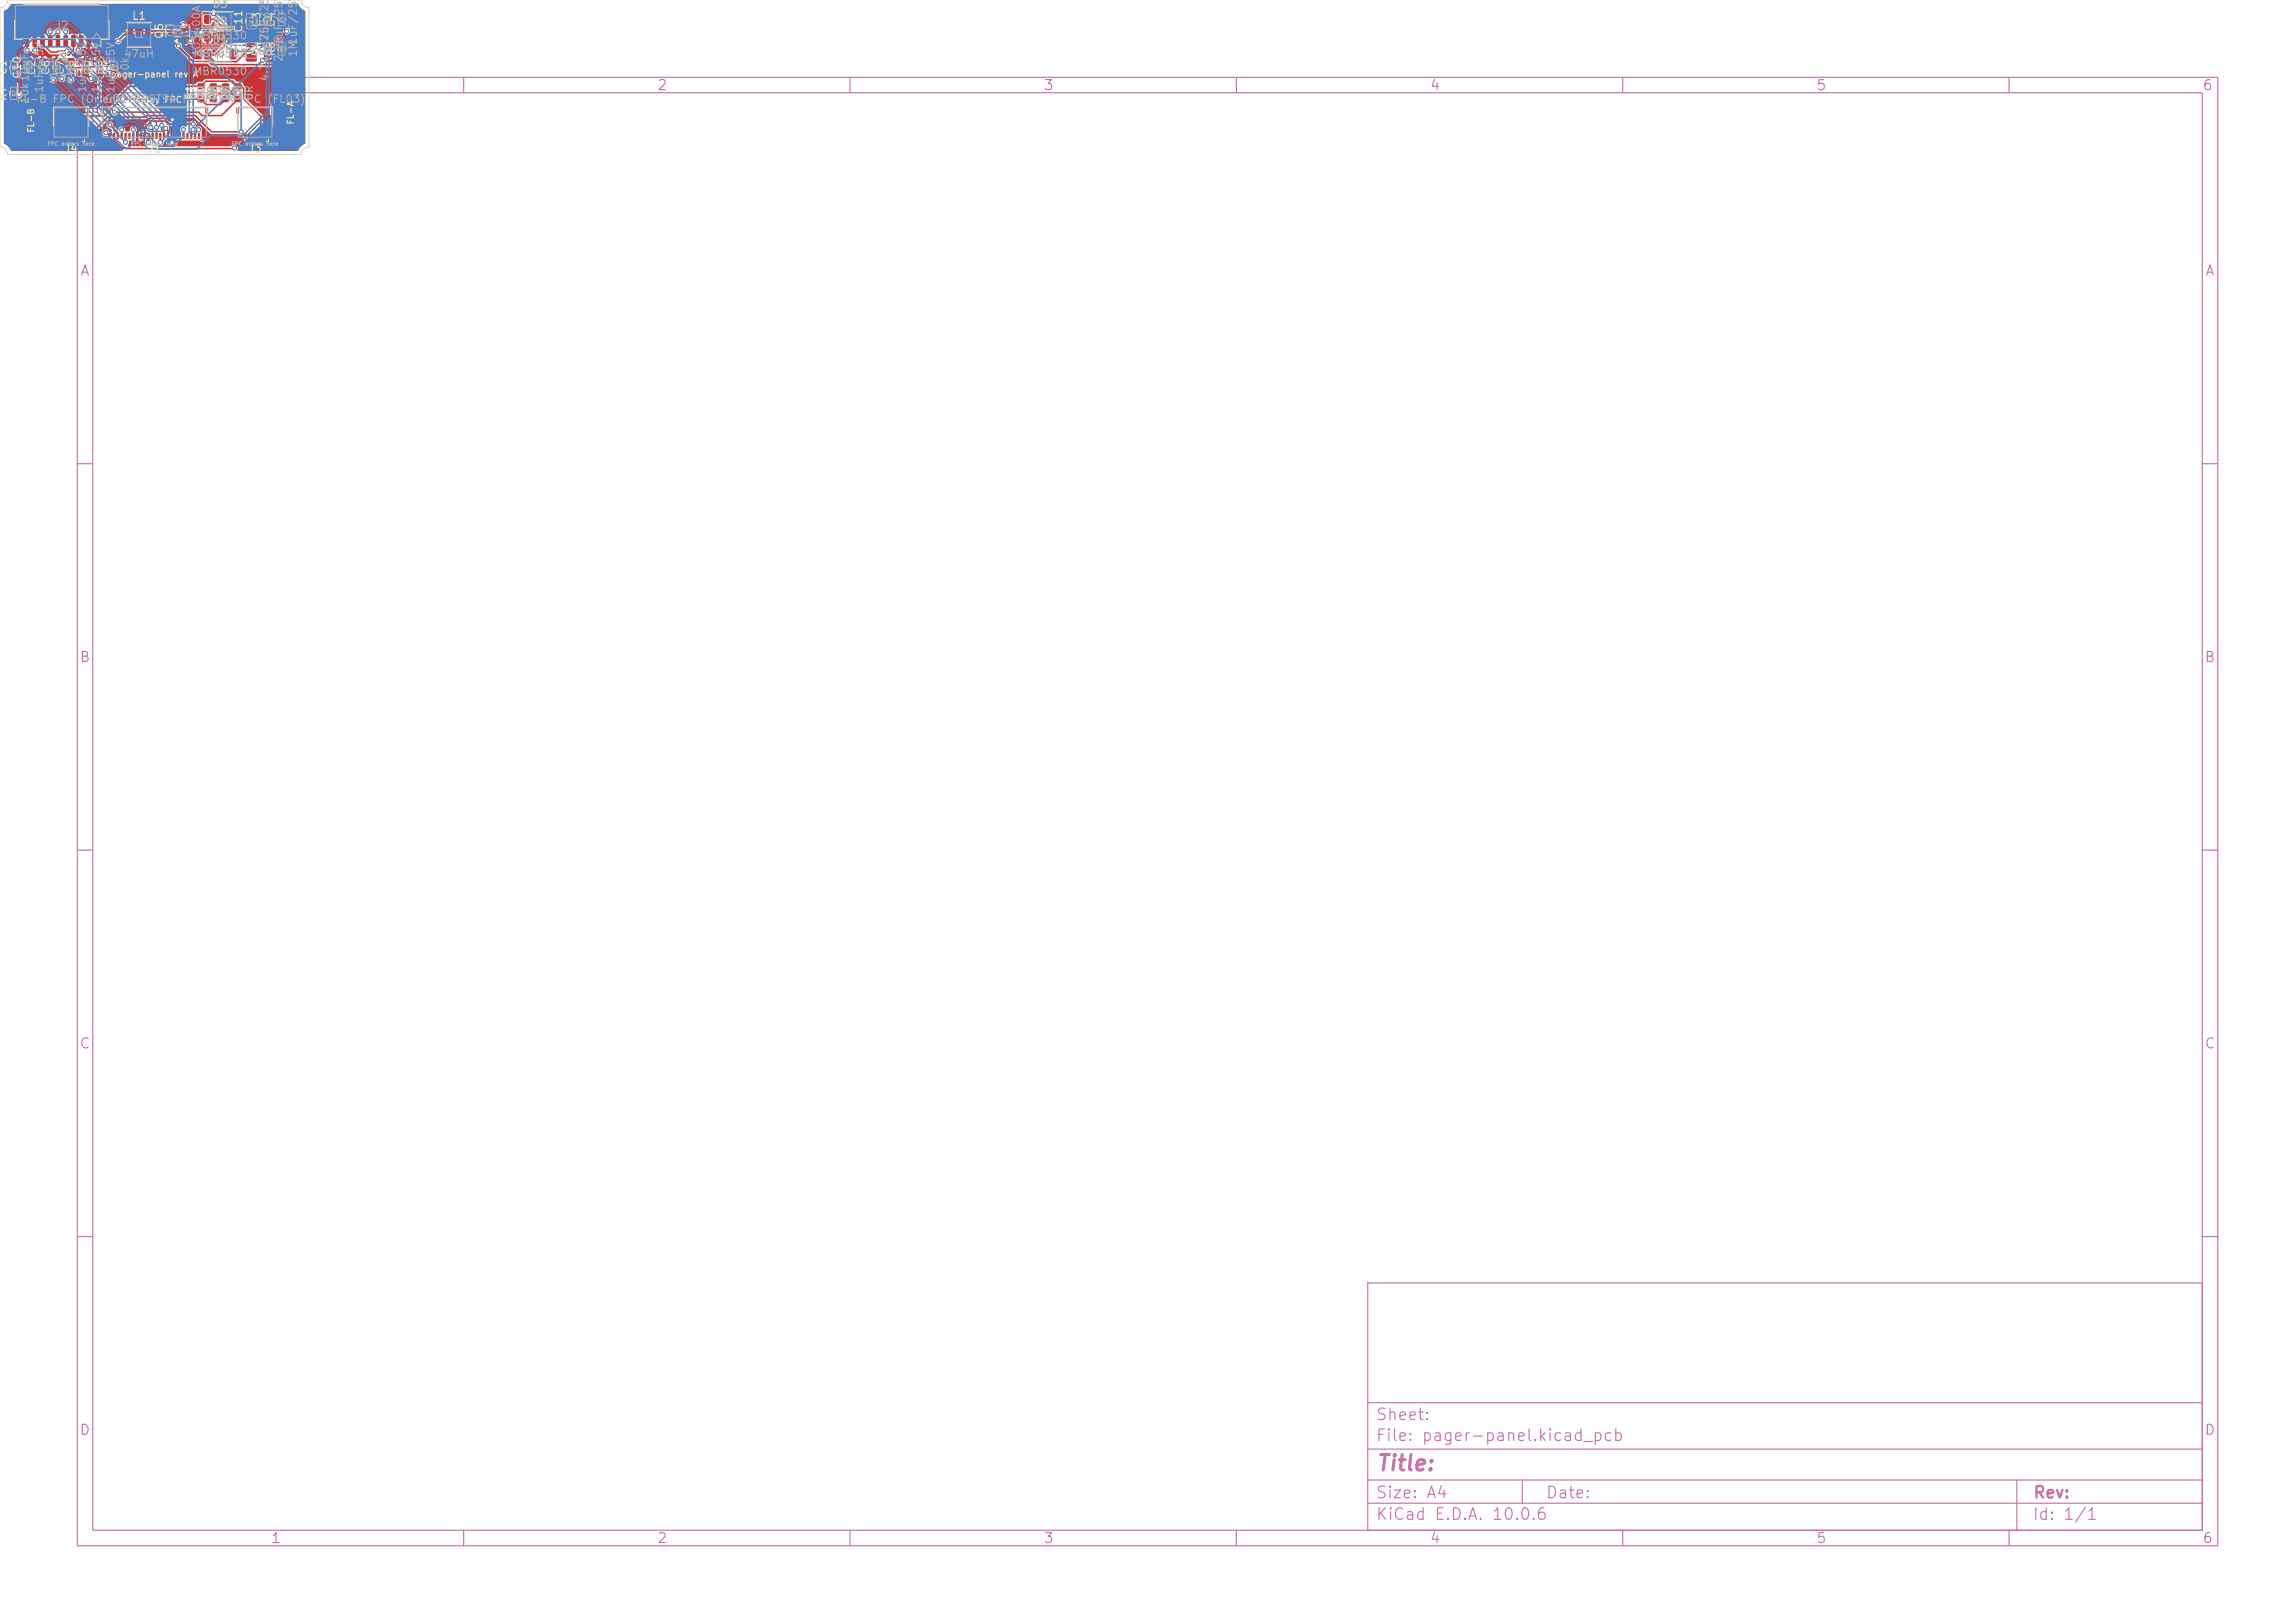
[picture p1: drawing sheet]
<svg xmlns="http://www.w3.org/2000/svg" width="297mm" height="210mm" viewBox="0 0 297 210" stroke-linecap="round" stroke-linejoin="round" font-family="sans-serif">
<defs><g id="words">
<text font-size="2" fill="#c872ab" x="178" y="190.8">Title:</text>
<g font-size="1.5" fill="#c872ab">
<text x="178" y="184.1">Sheet:</text>
<text x="178" y="186.8">File: pager-panel.kicad_pcb</text>
<text x="178" y="197">KiCad E.D.A. 10.0.6</text>
<text x="178" y="194.2">Size: A4</text>
<text x="200" y="194.2">Date:</text>
<text x="263" y="197">Id: 1/1</text>
<text x="263" y="194.2">Rev:</text>
</g>
<g font-size="1.3" fill="#c872ab">
<text x="35" y="12">1</text>
<text x="85" y="12">2</text>
<text x="135" y="12">3</text>
<text x="185" y="12">4</text>
<text x="235" y="12">5</text>
<text x="285" y="12">6</text>
<text x="10.3" y="36">A</text>
<text x="285.3" y="36">A</text>
<text x="10.2" y="86">B</text>
<text x="285.2" y="86">B</text>
<text x="10.2" y="136">C</text>
<text x="285.2" y="136">C</text>
<text x="10.2" y="186">D</text>
<text x="285.2" y="186">D</text>
<text x="35" y="200">1</text>
<text x="85" y="200">2</text>
<text x="135" y="200">3</text>
<text x="185" y="200">4</text>
<text x="235" y="200">5</text>
<text x="285" y="200">6</text>
</g>
<g font-size="1" fill="#afafaf">
<text x="7" y="4.1">J2</text>
<text x="24.9" y="5.4">MBR0530</text>
<text x="36.8" y="5.9" transform="rotate(-90 36.8 5.9)">1uF/25V</text>
<text x="38.7" y="5.9" transform="rotate(-90 38.7 5.9)">1uF/25V</text>
<text x="7.7" y="10.2" transform="rotate(-90 7.7 10.2)">1uF</text>
<text x="9.5" y="10.2" transform="rotate(-90 9.5 10.2)">1uF</text>
<text x="16" y="7.7">47uH</text>
<text x="16.9" y="10.2" transform="rotate(-90 16.9 10.2)">10k</text>
<text x="24.9" y="10">MBR0530</text>
<text x="24.9" y="7.7">MBR0530</text>
<text x="26.2" y="7.4" transform="rotate(-90 26.2 7.4)">AO3400A</text>
<text x="35" y="10.6" transform="rotate(-90 35 10.6)">4.7uF/25V</text>
<text x="35" y="6.8" transform="rotate(-90 35 6.8)">4.7uF/25V</text>
<text x="36.8" y="8.1" transform="rotate(-90 36.8 8.1)">2.2R</text>
<text x="38.7" y="7.5" transform="rotate(-90 38.7 7.5)">1M</text>
<text x="2.1" y="13.6">FL-B FPC</text>
<text x="4" y="13.5" transform="rotate(-90 4 13.5)">10k10uF</text>
<text x="5.8" y="12.1" transform="rotate(-90 5.8 12.1)">1uF/25V</text>
<text x="10.3" y="13.6">(Orient)</text>
<text x="11.4" y="12.1" transform="rotate(-90 11.4 12.1)">1uF/25V</text>
<text x="13.2" y="12.1" transform="rotate(-90 13.2 12.1)">1uF/25V</text>
<text x="13.4" y="13.6">GDEY029T94 FPCFL-A FPC</text>
<text x="15.1" y="12.1" transform="rotate(-90 15.1 12.1)">1uF/25V</text>
<text x="28.2" y="13.1" transform="rotate(-90 28.2 13.1)">0R</text>
<text x="29.8" y="13.1" transform="rotate(-90 29.8 13.1)">0R</text>
<text x="31.4" y="13.1" transform="rotate(-90 31.4 13.1)">0R</text>
<text x="33" y="13.1" transform="rotate(-90 33 13.1)">0R</text>
<text x="34.5" y="13.6">(FL03)</text>
</g>
<g font-size="1" fill="#f2eda1">
<text x="17" y="2.8">L1</text>
<text x="21.4" y="5.1" transform="rotate(-90 21.4 5.1)">Q5</text>
<text x="27.4" y="5.9">D1</text>
<text x="27.4" y="1.3">D3</text>
<text x="27.4" y="3.6">D2</text>
<text x="31.6" y="4.3" transform="rotate(-90 31.6 4.3)">C11</text>
<text x="34" y="3.6" transform="rotate(-90 34 3.6)">C3</text>
<text x="35.8" y="3.6" transform="rotate(-90 35.8 3.6)">C4</text>
<text x="1.1" y="9.8" transform="rotate(-90 1.1 9.8)">C1</text>
<text x="3" y="10.3" transform="rotate(-90 3 10.3)">C10</text>
<text x="4.8" y="9.8" transform="rotate(-90 4.8 9.8)">C2</text>
<text x="6.7" y="9.8" transform="rotate(-90 6.7 9.8)">C6</text>
<text x="7" y="8">J2</text>
<text x="8.5" y="9.8" transform="rotate(-90 8.5 9.8)">C7</text>
<text x="10.4" y="9.8" transform="rotate(-90 10.4 9.8)">C8</text>
<text x="12.2" y="9.8" transform="rotate(-90 12.2 9.8)">C9</text>
<text x="14.1" y="9.8" transform="rotate(-90 14.1 9.8)">R6</text>
<text x="31.6" y="7.6" transform="rotate(-90 31.6 7.6)">C5</text>
<text x="34" y="7.4" transform="rotate(-90 34 7.4)">R4</text>
<text x="35.8" y="7.4" transform="rotate(-90 35.8 7.4)">R8</text>
<text x="1.1" y="13.2" transform="rotate(-90 1.1 13.2)">R7</text>
<text x="25.3" y="13.1" transform="rotate(-90 25.3 13.1)">R1</text>
<text x="26.9" y="13.1" transform="rotate(-90 26.9 13.1)">R2</text>
<text x="28.5" y="13.1" transform="rotate(-90 28.5 13.1)">R3</text>
<text x="30.1" y="13.1" transform="rotate(-90 30.1 13.1)">R5</text>
<text x="8.2" y="20">J4</text>
<text x="19" y="20">J1</text>
<text x="32" y="20">J3</text>
</g>
<text font-size=".8" fill="#afafaf" x="17.3" y="5.1">L1</text>
<g font-size=".8" fill="#f2eda1">
<text x="14.3" y="10.2">pager-panel</text>
<text x="22.5" y="10.2">rev</text>
<text x="24.9" y="10.2">A</text>
<text x="4.6" y="17.2" transform="rotate(-90 4.6 17.2)">FL-B</text>
<text x="16.4" y="13.5">display FPC</text>
<text x="38.2" y="16.2" transform="rotate(-90 38.2 16.2)">FL-A</text>
</g>
<text font-size=".7" fill="#afafaf" x="22.2" y="4.5">Q5</text>
<g font-size=".5" fill="#afafaf">
<text x="32.9" y="3.5" transform="rotate(-90 32.9 3.5)">C11</text>
<text x="32.9" y="7.1" transform="rotate(-90 32.9 7.1)">C5</text>
<text x="6.1" y="19">FPC enters here</text>
<text x="16.9" y="19">FPC enters here</text>
<text x="29.9" y="19">FPC enters here</text>
</g>
<g font-size=".4" fill="#afafaf">
<text x="34.9" y="3" transform="rotate(-90 34.9 3)">C3</text>
<text x="36.8" y="3" transform="rotate(-90 36.8 3)">C4</text>
<text x="2.1" y="9.2" transform="rotate(-90 2.1 9.2)">C1</text>
<text x="3.9" y="9.3" transform="rotate(-90 3.9 9.3)">C10</text>
<text x="5.8" y="9.2" transform="rotate(-90 5.8 9.2)">C2</text>
<text x="7.6" y="9.2" transform="rotate(-90 7.6 9.2)">C6</text>
<text x="9.5" y="9.2" transform="rotate(-90 9.5 9.2)">C7</text>
<text x="11.3" y="9.2" transform="rotate(-90 11.3 9.2)">C8</text>
<text x="13.2" y="9.2" transform="rotate(-90 13.2 9.2)">C9</text>
<text x="15" y="9.2" transform="rotate(-90 15 9.2)">R6</text>
<text x="34.9" y="6.7" transform="rotate(-90 34.9 6.7)">R4</text>
<text x="36.8" y="6.7" transform="rotate(-90 36.8 6.7)">R8</text>
<text x="2.1" y="12.5" transform="rotate(-90 2.1 12.5)">R7</text>
<text x="26.3" y="12.4" transform="rotate(-90 26.3 12.4)">R1</text>
<text x="27.9" y="12.4" transform="rotate(-90 27.9 12.4)">R2</text>
<text x="29.5" y="12.4" transform="rotate(-90 29.5 12.4)">R3</text>
<text x="31.1" y="12.4" transform="rotate(-90 31.1 12.4)">R5</text>
</g>
</g></defs>
<g fill="none" stroke="#c872ab" stroke-width=".15">
<path d="M10 10h277v190h-277zM12 12h273v186h-273zM60 10v2M110 10v2M160 10v2M210 10v2M260 10v2M10 60h2M285 60h2M10 110h2M285 110h2M10 160h2"/>
<path d="M177 166h108v32h-108zM285 160h2M60 198v2M110 198v2M160 198v2M177 194.5h108M177 191.5h108M177 187.5h108M177 181.5h108M197 191.5v3M210 198v2M260 198v2"/>
<path d="M261 191.5v6.5"/>
</g>
<g fill="#c83434">
<path d="M16.5 3.2h.6l.1 .1v2.4l-.1 .1-.5 .1-.1-.2z"/>
<path d="M18.8 3.2h.5l.2 .1 .1 2.4-.2 .1-.5 .1-.1-.2z"/>
<path d="M3.2 9.1h.2h.6l.1 .2-.1 .6-.1 .1-.7-.1-.1-.2z"/>
<path d="M3.2 7.6l.2-.1 .6 .1 .1 .1-.1 .6-.1 .1-.7-.1-.1-.1z"/>
<path d="M10.6 9.1h.2h.6l.1 .2-.1 .6-.1 .1-.7-.1v-.2z"/>
<path d="M10.6 7.6l.2-.1 .6 .1 .1 .1-.1 .6-.1 .1-.7-.1v-.1z"/>
<path d="M27.2 12.5h.8v.7h-.8z"/>
<path d="M27.2 10.8h.8v.7h-.8z"/>
<path d="M25.6 12.5h.8v.7h-.8z"/>
<path d="M25.6 10.8h.8v.7h-.8z"/>
<path d="M1.4 12.6h.8v.6h-.8z"/>
<path d="M1.4 10.9h.8v.7h-.8z"/>
<path d="M10.3 17.2h.3v.8h-.3z"/>
<path d="M9.8 17.2h.3v.8h-.3z"/>
<path d="M9.3 17.2h.3v.8h-.3z"/>
<path d="M8.8 17.2h.3v.8h-.3z"/>
<path d="M8.3 17.2h.3v.8h-.3z"/>
<path d="M7.8 17.2h.3v.8h-.3z"/>
<path d="M11.3 13.9l.3 .1v.7l-.3-.1z"/>
<path d="M6.8 13.9l.3 .1v.7l-.3-.1z"/>
<path d="M31.9 3.3l.1-.1h1.1l.1 .2v.6l-.2 .2h-1l-.2-.3z"/>
<path d="M31.9 1.4l.1-.1h1.1l.1 .2v.6l-.2 .2h-1l-.2-.3z"/>
<path d="M25.6 17.2h.3v.8h-.3z"/>
<path d="M25.1 17.2h.3v.8h-.3z"/>
<path d="M24.6 17.2h.3v.8h-.3z"/>
<path d="M24.1 17.2h.3v.8h-.3z"/>
<path d="M23.6 17.2h.3v.8h-.3z"/>
<path d="M23.1 17.2h.3v.8h-.3z"/>
<path d="M22.6 17.2h.3v.8h-.3z"/>
<path d="M22.1 17.2h.3v.8h-.3z"/>
<path d="M21.6 17.2h.3v.8h-.3z"/>
<path d="M21.1 17.2h.3v.8h-.3z"/>
<path d="M20.6 17.2h.3v.8h-.3z"/>
<path d="M20.1 17.2h.3v.8h-.3z"/>
<path d="M19.6 17.2h.3v.8h-.3z"/>
<path d="M19.1 17.2h.3v.8h-.3z"/>
<path d="M18.6 17.2h.3v.8h-.3z"/>
<path d="M18.1 17.2h.3v.8h-.3z"/>
<path d="M17.6 17.2h.3v.8h-.3z"/>
<path d="M17.1 17.2h.3v.8h-.3z"/>
<path d="M16.6 17.2h.3v.8h-.3z"/>
<path d="M16.1 17.2h.3v.8h-.3z"/>
<path d="M15.6 17.2h.3v.8h-.3z"/>
<path d="M15.1 17.2h.3v.8h-.3z"/>
<path d="M14.6 17.2h.3v.8h-.3z"/>
<path d="M14.1 17.2h.3v.8h-.3z"/>
<path d="M26.6 13.9l.3 .1v.7l-.3-.1z"/>
<path d="M13.1 13.9l.3 .1v.7l-.3-.1z"/>
<path d="M5.1 9.1h.1h.7l.1 .2-.1 .6-.2 .1-.6-.1-.1-.2z"/>
<path d="M5.1 7.6l.1-.1 .7 .1 .1 .1-.1 .6-.2 .1-.6-.1-.1-.1z"/>
<path d="M30.4 12.5h.8v.7h-.8z"/>
<path d="M30.4 10.8h.8v.7h-.8z"/>
<path d="M6.9 9.1h.2h.6l.1 .2-.1 .6-.1 .1-.7-.1-.1-.2z"/>
<path d="M6.9 7.6l.2-.1 .6 .1 .1 .1-.1 .6-.1 .1-.7-.1-.1-.1z"/>
<path d="M34.2 2.9h.2h.6l.1 .2-.1 .6-.1 .1-.7-.1-.1-.2z"/>
<path d="M34.2 1.4l.2-.1 .6 .1 .1 .1-.1 .6-.1 .1-.7-.1-.1-.1z"/>
<path d="M14.3 9.2h.8v.7h-.8z"/>
<path d="M14.3 7.6h.8v.6h-.8z"/>
<path d="M26.5 6.6l.1-.1 .6 .1 .1 .1-.1 .9-.1 .1-.6-.1-.1-.1z"/>
<path d="M29.8 6.6l.1-.1 .6 .1 .1 .1-.1 .9-.1 .1-.6-.1-.1-.1z"/>
<path d="M21.8 4.2h.4l.1 .1 .1 1.2-.1 .2h-.4l-.1-.1z"/>
<path d="M23.7 4.2h.4l.1 .1v1.2v.2h-.4l-.1-.1z"/>
<path d="M22.7 2.4l.4-.1 .2 .1v1.3l-.1 .1h-.3l-.2-.1z"/>
<path d="M28.8 12.5h.8v.7h-.8z"/>
<path d="M28.8 10.8h.8v.7h-.8z"/>
<path d="M8.8 9.1h.1h.7v.2v.6l-.2 .1-.6-.1-.1-.2z"/>
<path d="M8.8 7.6l.1-.1 .7 .1v.1v.6l-.2 .1-.6-.1-.1-.1z"/>
<path d="M12.5 9.1h.1h.7v.2v.6l-.2 .1-.6-.1-.1-.2z"/>
<path d="M12.5 7.6l.1-.1 .7 .1v.1v.6l-.2 .1-.6-.1-.1-.1z"/>
<path d="M34.1 17.2h.3v.8h-.3z"/>
<path d="M33.6 17.2h.3v.8h-.3z"/>
<path d="M33.1 17.2h.3v.8h-.3z"/>
<path d="M32.6 17.2h.3v.8h-.3z"/>
<path d="M32.1 17.2h.3v.8h-.3z"/>
<path d="M31.6 17.2h.3v.8h-.3z"/>
<path d="M35.1 13.9l.3 .1v.7l-.3-.1z"/>
<path d="M30.6 13.9l.3 .1v.7l-.3-.1z"/>
<path d="M26.5 2l.1-.1 .6 .1 .1 .1-.1 .9-.1 .1-.6-.1-.1-.1z"/>
<path d="M29.8 2l.1-.1 .6 .1 .1 .1-.1 .9-.1 .1-.6-.1-.1-.1z"/>
<path d="M12.2 4.6l.4-.1 .2 .1v1.3l-.1 .2h-.4l-.1-.1z"/>
<path d="M11.2 4.6l.5-.1 .1 .1v1.3l-.1 .2h-.4l-.1-.1z"/>
<path d="M10.2 4.6l.5-.1 .1 .1v1.3l-.1 .2h-.3l-.2-.1z"/>
<path d="M9.2 4.6l.4-.1 .2 .1v1.3l-.1 .2h-.4l-.1-.1z"/>
<path d="M8.2 4.6l.4-.1 .2 .1v1.3l-.1 .2h-.4l-.1-.1z"/>
<path d="M7.2 4.6l.4-.1 .2 .1v1.3l-.1 .2h-.4l-.1-.1z"/>
<path d="M6.2 4.6l.5-.1 .1 .1v1.3l-.1 .2h-.4l-.1-.1z"/>
<path d="M5.2 4.6l.4-.1 .2 .1v1.3l-.1 .2h-.3l-.2-.1z"/>
<path d="M4.2 4.6l.4-.1 .2 .1v1.3l-.1 .2h-.4l-.1-.1z"/>
<path d="M3.2 4.6l.5-.1 .1 .1v1.3l-.1 .2h-.4l-.1-.1z"/>
<path d="M13.3 .6l.8-.1 .3 .2v1.4l-.2 .2h-.8l-.2-.1v-1.4z"/>
<path d="M1.7 .6l.8-.1 .3 .2v1.4l-.2 .2h-.8l-.2-.1v-1.4z"/>
<path d="M31.9 7.1l.1-.1h1.1l.1 .2v.6l-.2 .2h-1l-.2-.3z"/>
<path d="M31.9 5.2l.1-.1h1.1l.1 .2v.6l-.2 .2h-1l-.2-.3z"/>
<path d="M26.5 4.3l.1-.1 .6 .1 .1 .1-.1 .9-.1 .1-.6-.1-.1-.1z"/>
<path d="M29.8 4.3l.1-.1 .6 .1 .1 .1-.1 .9-.1 .1-.6-.1-.1-.1z"/>
<path d="M34.2 6.8h.8v.7h-.8z"/>
<path d="M34.2 5.1h.8v.7h-.8z"/>
<path d="M36.1 6.8h.8v.7h-.8z"/>
<path d="M36.1 5.1h.8v.7h-.8z"/>
<path d="M36.1 2.9h.1h.7v.2v.6l-.2 .1-.6-.1-.1-.2z"/>
<path d="M36.1 1.4l.1-.1 .7 .1v.1v.6l-.2 .1-.6-.1-.1-.1z"/>
<path d="M1.4 9.1h.1h.7v.2v.6l-.2 .1-.6-.1-.1-.2z"/>
<path d="M1.4 7.6l.1-.1 .7 .1v.1v.6l-.2 .1-.6-.1-.1-.1z"/>
</g>
<g fill="#c83434" stroke="#c83434" stroke-width=".13">
<circle cx="15.3" cy="5.3" r=".25"/>
<circle cx="25" cy="16" r=".25"/>
<circle cx="27.9" cy="3.8" r=".25"/>
<circle cx="33.2" cy="6.6" r=".25"/>
<circle cx="27.6" cy="1.8" r=".25"/>
<circle cx="23.7" cy="3.2" r=".25"/>
<circle cx="13.7" cy="17.2" r=".25"/>
<circle cx="6.9" cy="10.4" r=".25"/>
<circle cx="26" cy="4.1" r=".25"/>
<circle cx="22.3" cy="15.5" r=".25"/>
<circle cx="22.2" cy="18.4" r=".25"/>
<circle cx="23.8" cy="16.8" r=".25"/>
<circle cx="11.8" cy="10.2" r=".25"/>
<circle cx="14.8" cy="14.5" r=".25"/>
<circle cx="3.5" cy="6.5" r=".25"/>
<circle cx="30.8" cy="12" r=".25"/>
<circle cx="31.2" cy="17.1" r=".25"/>
<circle cx="15.9" cy="12.8" r=".25"/>
<circle cx="4.5" cy="6.5" r=".25"/>
<circle cx="8.5" cy="4.1" r=".25"/>
<circle cx="20.2" cy="16.5" r=".25"/>
<circle cx="2.5" cy="12.2" r=".25"/>
<circle cx="23.1" cy="5.9" r=".25"/>
<circle cx="25.7" cy="16.8" r=".25"/>
<circle cx="25" cy="16.8" r=".25"/>
<circle cx="34" cy="7.8" r=".25"/>
<circle cx="24.7" cy="5.3" r=".25"/>
<circle cx="8.7" cy="6.6" r=".25"/>
<circle cx="21.4" cy="16.6" r=".25"/>
<circle cx="20.9" cy="16.2" r=".25"/>
<circle cx="6.5" cy="4.1" r=".25"/>
<circle cx="14.1" cy="8.9" r=".25"/>
<circle cx="7.5" cy="4.1" r=".25"/>
<circle cx="20.7" cy="18.4" r=".25"/>
<circle cx="10.1" cy="6.5" r=".25"/>
<circle cx="19.5" cy="16.5" r=".25"/>
<circle cx="19.2" cy="18.4" r=".25"/>
<circle cx="8.3" cy="7.1" r=".25"/>
<circle cx="8" cy="10.2" r=".25"/>
<circle cx="17.2" cy="16.8" r=".25"/>
<circle cx="9.2" cy="10.4" r=".25"/>
<circle cx="16.3" cy="18.4" r=".25"/>
<circle cx="15.8" cy="16.8" r=".25"/>
<circle cx="33.9" cy="6.4" r=".25"/>
<circle cx="12.3" cy="14.3" r=".25"/>
<circle cx="14.2" cy="16.2" r=".25"/>
<circle cx="37.1" cy="4" r=".25"/>
<circle cx="30.3" cy="19.1" r=".25"/>
<circle cx="30.2" cy="6.1" r=".25"/>
</g>
<g fill="none" stroke="#c83434" stroke-width=".2">
<path d="M1.8 8h11.1M2.2 4.3l.2 .2v3.5M2.5 12.2l-.7 .7M3.5 5.3v1.2M3.6 9.5l.9 .9h2.4M4.5 5.3v1.2M5.5 5.3v.4l1.1 1h.8M6.5 4.1v1.2M6.5 4.1h.1M7.3 9.5l.7 .7M7.5 4.1v1.2M7.7 2.6h-2.4l-1.2 1.2"/>
<path d="M8 10.2h.1M8.5 4.1v1.2M9.2 9.5v.9M9.5 5.3v1.2l-.6 .6h-.6M9.9 17.6h1.6l2.4-2.5h4.9l.2-.1h6.3l2.1 2.1h3.8l.5 .5h.5M10.5 5.3l-.4 .4v.8M11 9.5l.8 .7M11.3 8.8h-5.1l-.7 .7-.7-.7h-2.3l-.7 .7v1.8M11.5 5.3v2.2l-.5 .5M11.5 8.6h.8M12.3 8.6v.1M12.9 9.5v4.2l-.6 .6"/>
<path d="M13.7 17.2h.1l.5 .4M14 2.9h.1M14.1 8.9l.6 .7M14.2 16.2l1 1v.4M14.7 17.6v.5l1.1 1h.1M15.8 16.8v.8M15.9 12.8h10.1l.7 .7h1.8l.7-.7M16.2 17.6v.8M16.3 19.2h3.1M16.9 4.5h-.8l-.8 .8h-2.8l2.2 2.2v.4l-.4 .4h-.6M17.2 16.8v.8M19.1 3.9v.6"/>
<path d="M19.2 17.6v.8M19.5 16.5l.2 .2v.9M19.6 19.2h1.2M20.2 16.5v1.1M20.8 17.6v.8M20.9 16.2v.6l.3 .3v.5M21.4 16.6l.3 .3v.7M22.1 4.9l2.8 3.1M22.3 17.6v.8M22.3 15.5l-.2-.2h-2.7l-1 1v.2l-.7 .7v.4M23 3.1l.1 .1h.6M23.7 16.8v.8"/>
<path d="M23.9 4.9h.4l.4 .4M25 16.8l-.2 .2v.6M25 16h-3.2l-.4-.3h-1.8l-.9 .8v1.1h-.4M25.7 16.8l-.4 .4v.4M26 2.1h-3.4l-.8 .8h-7.8M26 2.1v2l.6 .7h.2M26.8 2.5h1l.9 .9h2.3l.5-.5h2.7l.4 .4-.7 .8v2.3M27.2 .9h.1M27.2 .9l-1.2 1.2M27.6 .8h.3M27.6 12.8l.7-.6h1.8l.7 .6-2.1 2.2h-2.5l-.5-.5h-10.9M27.6 11.2h1.6l.6 .5h.4"/>
<path d="M27.6 1.8h1.8l.8 .7M28.2 .8h1.4l.9 .8M30.2 4.8l-2.3 2.3h-1.1l.9 .9h2.9l1.9-2v-.4M30.2 6.1v1M30.3 19.1v.1h-9.3M30.8 12l-.1 .1M31.5 11.5l-.3-.3h-.4l-.7-.7h-3.4l-.7 .7h-9.2l-1.5 1.5v.5l-1.8 1.8h-3.4l-2.2 2.2v.4h.6M32.5 3.7l-.1 .1h-4.5M33.2 6.6l-.7 .7v.2M33.7 15v.1v2.5h.5M34.6 1.8h1.9M34.6 1.8h-2.1"/>
<path d="M34.6 1.8l.8 .7v1.3l-.2 .2M34.6 7.1l-.6 .7M34.7 4.4l-.1 1.1h1.9M36.5 7.1l-1.2 1.3h-7.9l-.4-.4M36.5 3.3v.1l.6 .6"/>
</g>
<g fill="none" stroke="#c83434" stroke-width=".15">
<path d="M4.1 3.8l-.5 .5h-1.4M7.7 2.6h6l.3 .3M8.7 6.6h-1.2l-.1 .1M11.5 8.6l-.2 .2M13.7 8.3l-.3 .4h-1.1M15.9 19.1l.1 .1h.3M19.4 19.2h.2M20.8 19.2h.2M23 3.1l-.9 .8h-3M24.9 8h2.1M27.6 .8h-.3l-.1 .1M27.9 .8h.3"/>
<path d="M30.2 11.7l.5 .4M31.5 11.5v1.3l2.2 2.2M35.2 4l-.5 .4"/>
</g>
<path d="M30.5 1.6l.2 .2h1.8" fill="none" stroke="#c83434" stroke-width=".13"/>
<g fill="#c83434">
<path d="M.5 1.4l.8-.6 .1 .1v1.3l.1 .2 .3 .1h.8l.3-.1 .1-.2v-1.6l.1-.1h9.8l.1 .1v1.7l.4 .2h.8l.3-.1 .1-.2v-1.6l.1-.1h23.9l.3 .6 .6 .4-.1 17.1a1.88 1.88 0 0 0-.9 .9h-7.7l-.1-.1a.48 .48 0 0 0-.2-.7 .48 .48 0 0 0-.6 .2h-8.9l.2-.7h.3h.6v-1.2l-.2-.4v-.2l1.4-.1 .1 .1-.1 .2a.3 .3 0 0 1-.2 .4h-.7v1.2h.6h2.9l.2-.2v-.9a.51 .51 0 0 0 0-.6 .51 .51 0 0 0-.6-.1l-.1-.1a.47 .47 0 0 0-.2-.6 .47 .47 0 0 0-.6 0h-2.7l-.4-.3 .1-.1h3.5l2.2 2 3.5 .1 .6 .2v.4a.46 .46 0 0 0 .7 .2h2.3l.2-.2v-.8l-.2-.2-.3-.1-.1-2-1-.9h1.8l.1 .8 .2 .1h.3l.2-.2v-.8l-.2-.2h-.3l-.3 .3h-1.8l-1.2-1.3v-1.3l-.4-.7-.2-.1h-.6l-.4-.4h-3.6l-.4 .4h-.6l-.3 .3h-8.6l-1.6 1.6-.1 .6-1.3 1.2-.1-.5-.4-.2v-3.4l.3-.3 .1-.7 .4 .2 .1 .5 .2 .2 .7 .1 .3-.2 .1-.2-.1-.7-.2-.1-.6-.1v-.3l.1-.1h.5l.2-.2 .1-.7a.49 .49 0 0 0-.5-.3l-1.5-1.6 .1-.1h1.4a.5 .5 0 0 0 .5 .1 .5 .5 0 0 0 .4-.5l.4-.3 .1 .9 .1 .2 .2 .1 .7-.1 .2-.3v-2.4h1v2.4l.2 .3 .7 .1 .3-.2 .1-1.7h1.7v.1l.1 1.4 .3 .2 .6-.1 .2 .4 2.1 2h2l.6 .5 8-.1 .9-.8 .6-.1 .2-.1 .1-.2-.1-.6-.1-.2h-.9l-.3 .2v.6l-.6 .6h-.8v-.2l.6-.1 .2-.1 .1-.2v-.6l-.2-.2-.7-.1v-.3l.1-.1v-.5h.3v.5l.4-.1 .1-.4h.4a.47 .47 0 0 0 .6 .5v-.5h.3v.5l.5-.1 .1-.4h-2.7v-.8h.3v.5h.5v-.1l1 .1v-.5h.3v.5h.6v-.2a1.05 1.05 0 0 0-1.4 0l-.1 .1h-.4a.79 .79 0 0 0-1-.4l-.1-.1v-.5l.2-.2 .6-.1 .2-.1 .1-.8h.5l.1 .8 .2 .1 .5 .1a.47 .47 0 0 0 .4 .5 .47 .47 0 0 0 .5-.4 .47 .47 0 0 0-.3-.5l-.1-.7-.2-.2h-.8l-.2 .1-.1 .2h-.5l-.1-.2-.2-.1-.7-.1v-.1h.2v-.6h.3v.6a.49 .49 0 0 0 .5-.6h.4v.1a.49 .49 0 0 0 .6 .5v-.6h.3v.6l.5-.2 .1-.4h-3.3a.69 .69 0 0 0 .4 .6l-.1 .1h-.9v-.1l.1-.2 .1-.4h-1.9v.3l.2 .3-.4 .1-.6 .5-.1-1.2-.2-.2h-.7l-.2-.2h2v.1h.8v-.6h.3v.6h.8v-.1h.4v.1h.6v-.5h.3v.5h.5v-.1h.4v.1h.6v-.5h.3v.5h.6a.49 .49 0 0 0-.6-.5 .62 .62 0 0 0-.9 .4l-.4-.1a.87 .87 0 0 0-1.3-.2l-.1 .3h-.4l-.1-.3a2.42 2.42 0 0 0-1.7 0l-.1 .3h-3.6a.55 .55 0 0 0-.9 .2h-.6l-.2 .2-.1 .2 .1 1 .2 .2h.6a.41 .41 0 0 0 .4-.4l.1-.1 .4 .4a.21 .21 0 0 1-.3 .2 .5 .5 0 0 0-.3 .5h-.4v.7h.6l-.1-.3 .1-.1h.3l.3-.1 1.4 .1-.1 .8-1.7 1.8-.3-.1a.42 .42 0 0 0-.4-.4h-.6l-.2 .2-.1 1.2h-1.1l-1.6-1.6 .1-.2h.6l.3-.2a.45 .45 0 0 0 .5-.2 .45 .45 0 0 0 0-.6h1.2v.5l.4 .2h.1v-.7h.3v.7a.52 .52 0 0 0 .6-.7h-2.6l-.5-.2v-.3h1.7v.2h.5v-.7l-.4 .2-.1 .3h-1.7l-.2-.3-.5-.1-.3 .2-.1 1.3h-.1h-.3l-.4-.5-.1-.8a.19 .19 0 0 1 0-.3 .19 .19 0 0 1 .3 .1l.6-.1 .2-.3a.46 .46 0 0 0 .6-.4 .46 .46 0 0 0-.6-.5l-.1-.1a.39 .39 0 0 0-.3-.5h-.5l-.1 .2-.1 .9-.5 .5h-2.2a.58 .58 0 0 0-.4-.8l-.6 .1-.2 .1-.1 .2h-1l-.1-.2-.2-.1h-.7l-.2 .2-.1 1-.3 .1-.6 .5-.4 .2h-1.8l-.2-.6-.6-.1-.2 .2-.5-.2v2h.2a.34 .34 0 0 1 .5 0l.7-.1 1.1 1.1-.1 .7-.5 .1h-1.3l-.1 .2h-.3l-.1-.2h-1.4v.3l-.1 .1-.3-.1v-.3h-1.5l.1 .3-.1 .1-.3-.1-.1-.3h-1.4v.3l-.1 .1-.3-.1v-.3h-.6v.5l.2 .1-.1 .1h-.4h-.1l.1-.2v-.5h-.5v.3l-.1 .1h-.3v-.4h-1.5v.3l-.1 .1h-.3v-.4h-.6v.5l.2 .1-.1 .1-.6 .1-.3 .2v.8l.3 .3 .1 .4-.4 .3v.6l.1 .2 .2 .1 .6 .1 .1 .1-.1 .3h-.6l-.2 .2-.1 .7 .3 .3h.8l.2-.3 .1-.5a.48 .48 0 0 0 .4-.5 .48 .48 0 0 0-.5-.4v-.9l-.3-.3v-.4l.3-.3 .1-.6 .1-.2 .4 .1v.7l.1 .2 .8 .1 .5 .4 2.2 .1a.5 .5 0 0 0 .6 0 .5 .5 0 0 0 .2-.5h.2a.49 .49 0 0 0 .5 .4 .49 .49 0 0 0 .4-.6h.1a.29 .29 0 0 1 .1 .5 .46 .46 0 0 0 .6 .3 .46 .46 0 0 0 .3-.7l.2-.2 .1-.8h.4h.1v.9l.2 .1 .7 .1a.49 .49 0 0 0 .5 .4 .49 .49 0 0 0 .4-.5h.2l.2 .1v3.4l-.7 .4-.3-.3h-.4l-.1 .2-.1 .8-1 .1-2.3 2.2-.1 .2v.8l.2 .2h2.8l.3-.3h.7l2.1-2 .1-.1v.1a.49 .49 0 0 0 .5 .7l.2 .4h-.3a.49 .49 0 0 0-.6-.3 .49 .49 0 0 0-.3 .6 .49 .49 0 0 0 .6 .3l.1 .5 .4 .1 1.2 1.1-.1 .2h-14.1a2 2 0 0 0-.9-1v-4.5h6l.1 .7 .1 .2h.4l.3-.3-.1-.7-.2-.2h-.4l-.2 .3h-6v-5.9h.6a.49 .49 0 0 0 .5 .5v-.5h-1.1v-.4l1.1 .1v-.6h.3v.6h.6v-.1h.4v.1h.6v-.6h.3v.6h.6v-.1h.4v.1h.5v-.6h.3v.6h.6v-.1h.4v.1h.6v-.6l-.4 .1-.2 .4h-.4a.48 .48 0 0 0-.6-.5 .62 .62 0 0 0-.8 .5h-.4a.62 .62 0 0 0-.9-.5l-.4 .1-.2 .4h-.4a.48 .48 0 0 0-.6-.5 .62 .62 0 0 0-.8 .5h-.6v-3.1h2.5v1.4l.1 .2a.48 .48 0 0 0 .2 .7 .48 .48 0 0 0 .7-.3l.1 .1a.46 .46 0 0 0 .6 .2 .46 .46 0 0 0 .2-.7l.1-.1 .2 .2h.5l.8 .7h.9l.3-.1a.23 .23 0 0 1 0 .4l-.2-.1v.6h.5l.1-.2 .1-.1 .2 .1v.2h1.5v-.1h.4v.1h.6v-.6h.3v.6h.5v-.1h.4v.1h.6v-.6h.3v.6h.6a.49 .49 0 0 0-.6-.6 .62 .62 0 0 0-.9 .5h-.4a.62 .62 0 0 0-.8-.5l-.4 .1-.2 .4h-.4a.64 .64 0 0 0-.6-.5l.4-.4a.52 .52 0 0 0 .6 .1 .52 .52 0 0 0 .3-.6h.1a.33 .33 0 0 1 .5 0h.1v-2l-.3 .2-.2-.2h-.5a.32 .32 0 0 1-.5 .1l-.5-.1-.3 .2-.1-.1a.5 .5 0 0 0-.1-.6 .5 .5 0 0 0-.6 0l-.2 .2-.1-.1a.48 .48 0 0 0-.4-.2 .48 .48 0 0 0-.5 .3l-.1-.1a.46 .46 0 0 0-.6-.2 .46 .46 0 0 0-.2 .7l-.1 .1-.2-.2h-.5a.32 .32 0 0 1-.5 .1l-.5-.1a.32 .32 0 0 1-.5 .1l-.6-.1-.2 .3h-2.5z"/>
<path d="M14 15.5l4.9-.1a.34 .34 0 0 1 .5-.1l-.9 1-.1 .7h-.5v1.2h.6h.2l.1 .4 .2 .2-.1 .1h-2.4l.2-.7h.3h.6v-1a.63 .63 0 0 0-.2-.8 .52 .52 0 0 0-.6 .6h-.6a.52 .52 0 0 0-.3-.6 .52 .52 0 0 0-.7 .3l-.5-.6a.52 .52 0 0 0-.8-.4v-.1z"/>
</g>
<g fill="#4d7fc4" stroke="#4d7fc4" stroke-width=".13">
<circle cx="15.3" cy="5.3" r=".25"/>
<circle cx="25" cy="16" r=".25"/>
<circle cx="27.9" cy="3.8" r=".25"/>
<circle cx="33.2" cy="6.6" r=".25"/>
<circle cx="27.6" cy="1.8" r=".25"/>
<circle cx="23.7" cy="3.2" r=".25"/>
<circle cx="13.7" cy="17.2" r=".25"/>
<circle cx="6.9" cy="10.4" r=".25"/>
<circle cx="26" cy="4.1" r=".25"/>
<circle cx="22.3" cy="15.5" r=".25"/>
<circle cx="22.2" cy="18.4" r=".25"/>
<circle cx="23.8" cy="16.8" r=".25"/>
<circle cx="11.8" cy="10.2" r=".25"/>
<circle cx="14.8" cy="14.5" r=".25"/>
<circle cx="3.5" cy="6.5" r=".25"/>
<circle cx="30.8" cy="12" r=".25"/>
<circle cx="31.2" cy="17.1" r=".25"/>
<circle cx="15.9" cy="12.8" r=".25"/>
<circle cx="4.5" cy="6.5" r=".25"/>
<circle cx="8.5" cy="4.1" r=".25"/>
<circle cx="20.2" cy="16.5" r=".25"/>
<circle cx="2.5" cy="12.2" r=".25"/>
<circle cx="23.1" cy="5.9" r=".25"/>
<circle cx="25.7" cy="16.8" r=".25"/>
<circle cx="25" cy="16.8" r=".25"/>
<circle cx="34" cy="7.8" r=".25"/>
<circle cx="24.7" cy="5.3" r=".25"/>
<circle cx="8.7" cy="6.6" r=".25"/>
<circle cx="21.4" cy="16.6" r=".25"/>
<circle cx="20.9" cy="16.2" r=".25"/>
<circle cx="6.5" cy="4.1" r=".25"/>
<circle cx="14.1" cy="8.9" r=".25"/>
<circle cx="7.5" cy="4.1" r=".25"/>
<circle cx="20.7" cy="18.4" r=".25"/>
<circle cx="10.1" cy="6.5" r=".25"/>
<circle cx="19.5" cy="16.5" r=".25"/>
<circle cx="19.2" cy="18.4" r=".25"/>
<circle cx="8.3" cy="7.1" r=".25"/>
<circle cx="8" cy="10.2" r=".25"/>
<circle cx="17.2" cy="16.8" r=".25"/>
<circle cx="9.2" cy="10.4" r=".25"/>
<circle cx="16.3" cy="18.4" r=".25"/>
<circle cx="15.8" cy="16.8" r=".25"/>
<circle cx="33.9" cy="6.4" r=".25"/>
<circle cx="12.3" cy="14.3" r=".25"/>
<circle cx="14.2" cy="16.2" r=".25"/>
<circle cx="37.1" cy="4" r=".25"/>
<circle cx="30.3" cy="19.1" r=".25"/>
<circle cx="30.2" cy="6.1" r=".25"/>
</g>
<g fill="none" stroke="#4d7fc4" stroke-width=".2">
<path d="M2.5 12.2v-5.4l1.7-1.7h5.2l10.8 10.8v.6M3.5 6.5l1.2 1.2h3.3l6.8 6.8M4.5 6.5l.4-.5h4l6.7 6.8h.3M6.5 4.1l.6-.5h1.6l12.2 12.2v.4M6.9 10.4l6.8 6.8M7.5 4.1l-.6 .6h-.6l-.3-.3v-.5l.7-.8h2.4l12.9 12.9v1.2l-1.2 1.2M8 10.2v.6l6.4 6.4v.2l1.7 1.7h.2M8.3 7.1v.3l5.3 5.4h.4l3 3h.5l.7 .7v.5l.9 .8v.5l.1 .1M8.5 4.1v1M8.7 6.6h.2l8.5 8.5h.4l1.1 1.1v.4l.4 .4h1.7l.4-.4M9.2 10.4l5.5 5.5v1l1.5 1.5M10.1 6.5h.2l9.2 9.2v.8"/>
<path d="M11.8 10.2h.1l5.3 5.2h.4l1 1v.4l2 2.1h1.9l1.2-1.2v-.9M12.3 14.3l1.9 1.9M13.7 17.2h.1M15.8 16.8l.5-.5h1.2l.4 .4v.6l.8 .8v.6M17.2 16.8v1.7l-.6 .7M19.6 19.2h.8M20.9 16.2h.1M22.3 15.5h.1M23.1 5.9l1.4 1.4v9.8l.2 .2h.5l.5-.5M23.7 3.2l1.5-1.4h2.4l1.5 1.4M24.7 5.3l5.9 5.9M25 16.8h.1"/>
<path d="M26 4.1l-.3 .3h-1.8l-1.5 1.5v12.4l-.1 .1M26.5 3.6v.7l-.4 .5h-1.7l-.3 .2v.5l.9 .8v9.7M27.9 3.8l-.2-.2h-3.4l-.4 .5h-7.4l-1.2 1.2M29.1 3.2h.1M29.1 3.2v2.6l.9 .8h3.1h.1M30.2 6.1l.2-.3h3.9l.5 .6v8.3l-4.5 4.4M30.8 12l.4 .4v4.7M33.9 6.4l.6 .5v7.6l-3.1 3.1h-4.2l-1.7 1.7h-4.8M34 7.8l-9 9M37.1 4l-2.3 2.4"/>
</g>
<path d="M16.3 19.1l.3 .1M18.7 18.7l.5 .5h.4M20.4 19.2l.3 .1" fill="none" stroke="#4d7fc4" stroke-width=".15"/>
<path d="M.5 1.4a2 2 0 0 0 1-.9h37.1a2 2 0 0 0 .9 1v17.1a2 2 0 0 0-1 .9h-7.7l-.1-.1 .1-.3 4.3-4.3v-8.3l1.9-2a.47 .47 0 0 0 .6-.4 .47 .47 0 0 0-.5-.5 .47 .47 0 0 0-.5 .5l-1.8 1.8-.5-.4h-3.9l-.7 .4-.3-.3v-2.5l-1.3-1.3a.5 .5 0 0 0-.3-.5 .5 .5 0 0 0-.5 .2h-2.3l-1.3 1.2a.47 .47 0 0 0-.4 .4 .47 .47 0 0 0 .3 .5l-.1 .2h-7l-1.2 1a.47 .47 0 0 0-.5 .5 .47 .47 0 0 0 .5 .5 .47 .47 0 0 0 .5-.6l.8-.8h7.3l.6-.5 1.7 .1v.2l-.2 .3h-1.6l-.5 .4v.7l.8 .8v.5h-.2l-.9-1a.46 .46 0 0 0-.5-.4 .46 .46 0 0 0-.5 .5 .46 .46 0 0 0 .6 .4l1 1.1v8.8l-.1 .1a.49 .49 0 0 0-.7 .1 .49 .49 0 0 0 0 .7v.3l-1 1.1h-1.2v-.2l1.1-1.1-.1-1.4-13.1-13.1-2.5 .1-.9 .9v.6l.2 .3-.1 .1h-1.7l-1.9 1.8v5.3a.46 .46 0 0 0 0 .7 .46 .46 0 0 0 .7-.1 .46 .46 0 0 0-.1-.6v-4.9l.2-.3 .5 .3 1.1 1h3.3l6.5 6.5a.49 .49 0 0 0 .4 .5 .49 .49 0 0 0 .5-.4l1.3 1.3v.1h-.5l-.3 .3a.58 .58 0 0 0-.6 .6l-.1-.1-.1-1-5.3-5.4a.47 .47 0 0 0-.5-.5 .47 .47 0 0 0-.5 .5 .47 .47 0 0 0 .5 .4l2.9 2.9v.1l-.2 .3-3.6-3.5a.48 .48 0 0 0 0-.7 .48 .48 0 0 0-.6-.1 .48 .48 0 0 0-.1 .7l-.2-.1a.47 .47 0 0 0-.5-.5 .47 .47 0 0 0-.5 .5 .47 .47 0 0 0 .5 .4l6.3 6.4a.5 .5 0 0 0 .4 .4 .5 .5 0 0 0 .5-.1l1.8 1.8v.2h-14.4a2.46 2.46 0 0 0-1-1z" fill="#4d7fc4"/>
<g fill="none" stroke="#f2eda1" stroke-width=".13">
<path d="M1.3 11.8v.5M2.3 11.8v.5M3.1 8.6v.3M4.1 8.6v.3M5 8.6v.3M6 8.6v.3M6.8 8.6v.3M6.9 16.4v-2.5h4.6v2.5M7.8 8.6v.3M10.5 8.6v.3M10.9 18v.3h-.2M11.5 8.6v.3"/>
<path d="M13.2 16.4v-2.5h13.6v2.5M14.2 8.5v.5M15.2 8.5v.5M16.4 2.9h3.2M16.4 6.1h3.2M22.4 3.2h-1l.1 1.6M22.6 4.8h.8M22.6 5.3l.3-.2v.4zM23.6 3.2h1l-.1 1.6M25.5 11.8v.4M26.2 18v.3h-.3M26.5 11.8v.4"/>
<path d="M27.1 11.8v.4M28.1 11.8v.4M30.2 6.1h-4.1v2h4.1M30.3 11.8v.4M31.3 11.8v.4M31.8 2.5v.5M33.3 2.5v.5M34.1 2.4v.3M35.1 2.4v.3"/>
</g>
<path d="M22.6 5.3l.3-.2v.4z" fill="#f2eda1"/>
<g fill="none" stroke="#f2eda1" stroke-width=".13">
<path d="M1.3 8.6v.3M1.9 2.6v2.5h1M2.3 8.6v.3M3.1 .6h9.8M8.7 8.6v.3M9.7 8.6v.3M12.4 8.6v.3M13.4 8.6v.3M14.1 2.6v2.5h-1v1M28.7 11.8v.4M29.7 11.8v.4M30.2 1.5h-4.1v2h4.1"/>
<path d="M30.2 3.8h-4.1v2h4.1M30.7 16.4v-2.5h4.6v2.5M31.8 6.3v.5M33.3 6.3v.5M34.1 6.1v.5M34.7 18v.3h-.3M35.1 6.1v.5M36 6.1v.5M36 2.4v.3M37 2.4v.3M37 6.1v.5"/>
</g>
<path d="M1 0h38a1 1 0 0 0 1 1v18a1 1 0 0 0-1 1h-38a1 1 0 0 0-1-1v-18a1 1 0 0 0 1-1z" fill="none" stroke="#d0d2cd" stroke-width=".13"/>
<g fill="none" stroke="#afafaf" stroke-width=".13">
<path d="M1.4 11.3h.8v1.6h-.8zM1.4 7.9h.8v1.6h-.8zM2 .7h12v4.3h-12zM3.2 7.9h.8v1.6h-.8zM5.1 7.9h.8v1.6h-.8zM6.9 7.9h.8v1.6h-.8zM7 13.9h4.4v3.9h-4.4zM8.8 7.9h.8v1.6h-.8zM10.6 7.9h.8v1.6h-.8zM12 5l.5-.7 .5 .7M12.5 7.9h.8v1.6h-.8zM13.3 13.9h13.4v3.9h-13.4z"/>
<path d="M14.3 7.9h.8v1.6h-.8zM16.5 3h3v3h-3zM21.5 3.4h2.9v1.2h-2.5l-.4-.3zM25.6 11.2h.8v1.6h-.8zM27.1 6.2h2.8v1.8h-2.8zM27.1 1.6h2.8v1.8h-2.8zM27.1 3.9h2.8v1.8h-2.8zM27.2 11.2h.8v1.6h-.8zM27.8 7.1h.3M27.8 2.5h.3M27.8 4.8h.3M28.1 2v1.1"/>
<path d="M28.1 4.3v1.1M28.1 6.6v1.1M28.1 7.1l.6-.4v.8zM28.1 2.5l.6-.4v.8zM28.1 4.8l.6-.4v.8zM28.7 7.1h.5M28.7 2.5h.5M28.7 4.8h.5M28.8 11.2h.8v1.6h-.8zM30.4 11.2h.8v1.6h-.8zM30.8 13.9h4.4v3.9h-4.4zM31.9 1.7h1.3v2h-1.3z"/>
<path d="M31.9 5.5h1.3v2h-1.3zM34.2 5.5h.8v1.6h-.8zM34.2 1.7h.8v1.6h-.8zM36.1 5.5h.8v1.6h-.8zM36.1 1.7h.8v1.6h-.8z"/>
</g>
<g fill="#fff" stroke="#fff" stroke-width=".13">
<circle cx="15.3" cy="5.3" r=".12"/>
<circle cx="25" cy="16" r=".12"/>
<circle cx="27.9" cy="3.8" r=".12"/>
<circle cx="33.2" cy="6.6" r=".12"/>
<circle cx="27.6" cy="1.8" r=".12"/>
<circle cx="23.7" cy="3.2" r=".12"/>
<circle cx="13.7" cy="17.2" r=".12"/>
<circle cx="6.9" cy="10.4" r=".12"/>
<circle cx="26" cy="4.1" r=".12"/>
<circle cx="22.3" cy="15.5" r=".12"/>
<circle cx="22.2" cy="18.4" r=".12"/>
<circle cx="23.7" cy="16.8" r=".12"/>
<circle cx="11.8" cy="10.2" r=".13"/>
<circle cx="14.8" cy="14.5" r=".12"/>
<circle cx="3.5" cy="6.5" r=".12"/>
<circle cx="30.8" cy="12" r=".12"/>
<circle cx="31.2" cy="17.1" r=".12"/>
<circle cx="15.9" cy="12.8" r=".12"/>
<circle cx="4.5" cy="6.5" r=".13"/>
<circle cx="8.5" cy="4.1" r=".12"/>
<circle cx="20.2" cy="16.5" r=".12"/>
<circle cx="2.5" cy="12.2" r=".13"/>
<circle cx="23.1" cy="5.9" r=".12"/>
<circle cx="25.7" cy="16.8" r=".12"/>
<circle cx="25" cy="16.8" r=".12"/>
<circle cx="34" cy="7.8" r=".12"/>
<circle cx="24.7" cy="5.3" r=".13"/>
<circle cx="8.7" cy="6.6" r=".12"/>
<circle cx="21.4" cy="16.6" r=".13"/>
<circle cx="20.9" cy="16.2" r=".12"/>
<circle cx="6.5" cy="4.1" r=".12"/>
<circle cx="14.1" cy="8.9" r=".12"/>
<circle cx="7.5" cy="4.1" r=".13"/>
<circle cx="20.7" cy="18.4" r=".12"/>
<circle cx="10.1" cy="6.5" r=".12"/>
<circle cx="19.5" cy="16.5" r=".12"/>
<circle cx="19.2" cy="18.4" r=".12"/>
<circle cx="8.3" cy="7.1" r=".12"/>
<circle cx="8" cy="10.2" r=".12"/>
<circle cx="17.2" cy="16.8" r=".12"/>
<circle cx="9.2" cy="10.4" r=".12"/>
<circle cx="16.3" cy="18.4" r=".13"/>
<circle cx="15.8" cy="16.8" r=".13"/>
<circle cx="33.9" cy="6.4" r=".12"/>
<circle cx="12.3" cy="14.3" r=".12"/>
<circle cx="14.2" cy="16.2" r=".12"/>
<circle cx="37.1" cy="4" r=".12"/>
<circle cx="30.3" cy="19.1" r=".12"/>
<circle cx="30.2" cy="6.1" r=".12"/>
</g>
<use href="#words"/>
</svg>
